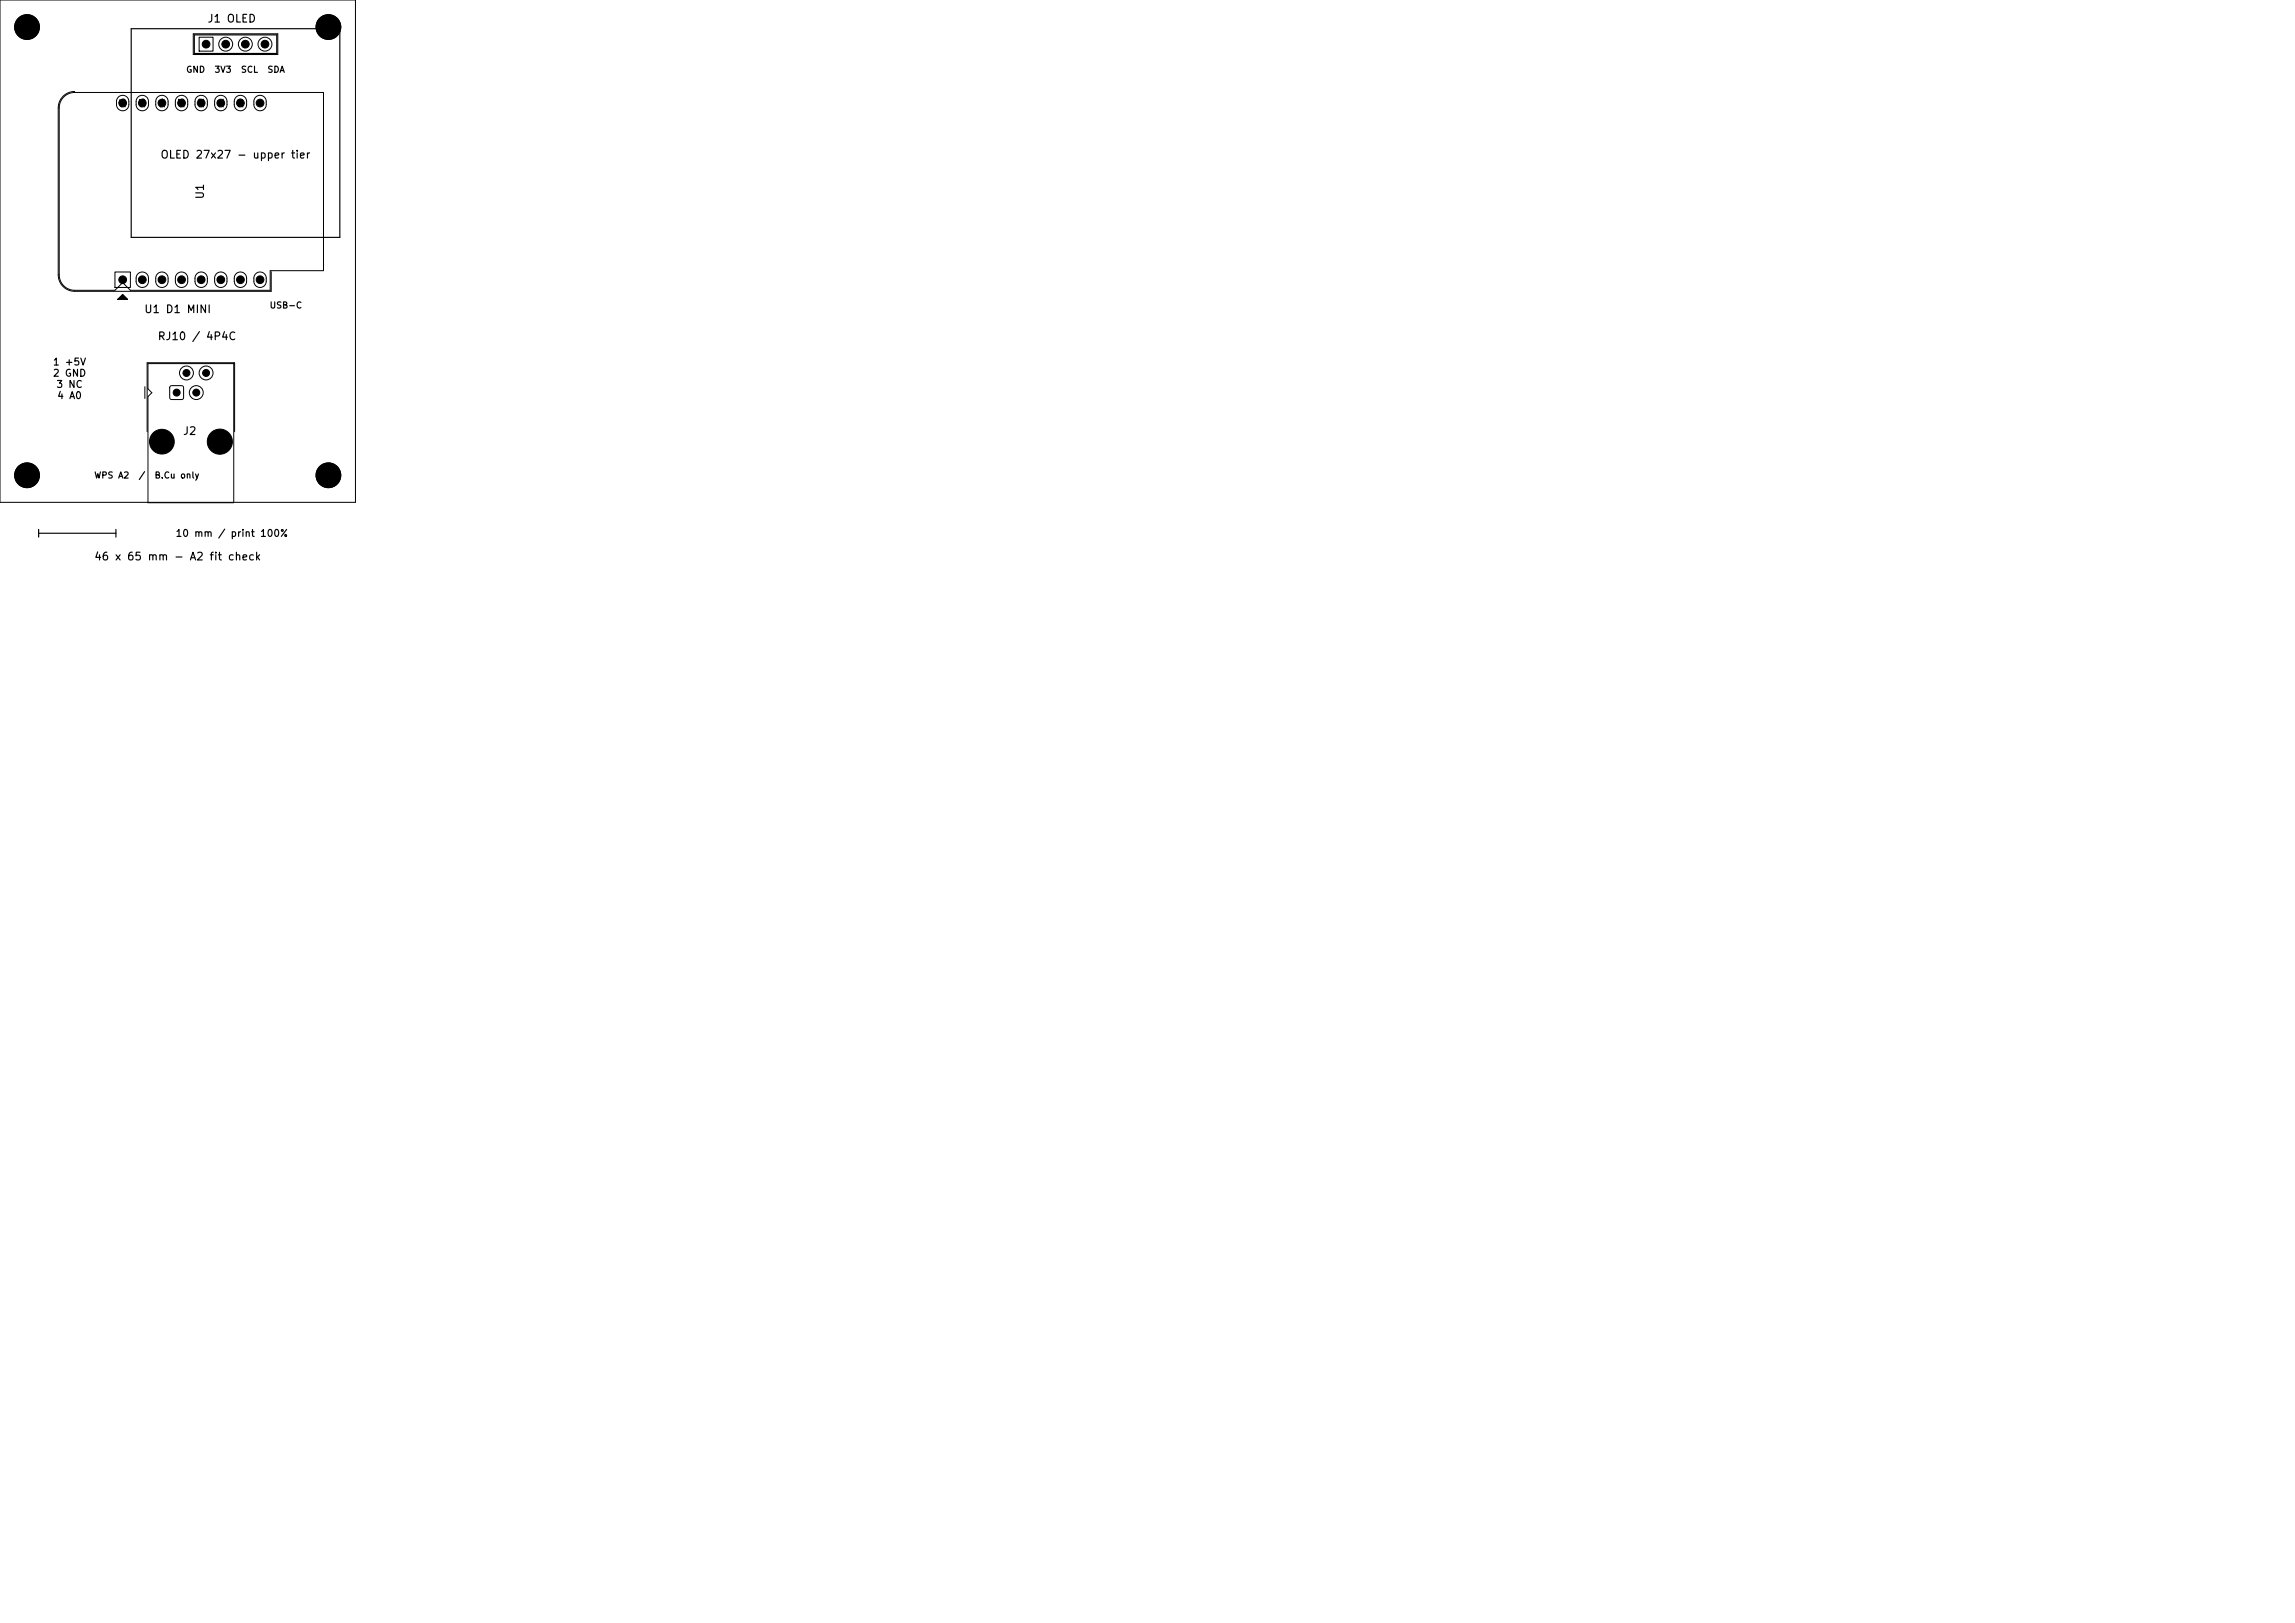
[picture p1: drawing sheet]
<svg xmlns="http://www.w3.org/2000/svg" width="297mm" height="210mm" viewBox="0 0 297 210" stroke-linecap="round" stroke-linejoin="round" font-family="sans-serif">
<defs><g id="words">
<g font-size="1">
<text x="26.8" y="3.2">J1 OLED</text>
<text x="20.7" y="20.8">OLED 27x27 - upper tier</text>
<text x="26.6" y="25.9" transform="rotate(-90 26.6 25.9)">U1</text>
<text x="18.6" y="40.8">U1 D1 MINI</text>
<text x="20.3" y="44.3">RJ10 / 4P4C</text>
<text x="23.6" y="56.5">J2</text>
<text x="12.1" y="72.8">46 x 65 mm - A2 fit check</text>
</g>
<g font-size=".9">
<text x="6.8" y="47.5">1 +5V</text>
<text x="6.8" y="49">2 GND</text>
<text x="7.2" y="50.4">3 NC</text>
<text x="7.3" y="51.9">4 A0</text>
<text x="22.6" y="69.7">10 mm / print 100%</text>
</g>
<g font-size=".8">
<text x="24" y="9.6">GND</text>
<text x="27.7" y="9.6">3V3</text>
<text x="31.1" y="9.6">SCL</text>
<text x="34.5" y="9.6">SDA</text>
<text x="34.8" y="40.1">USB-C</text>
<text x="12.1" y="62.1">WPS A2</text>
<text x="17.9" y="62.1">/</text>
<text x="19.9" y="62.1">B.Cu only</text>
</g>
<g font-size=".7">
<text x="16.4" y="14" transform="rotate(-90 16.4 14)">16</text>
<text x="18.9" y="14" transform="rotate(-90 18.9 14)">15</text>
<text x="21.5" y="14" transform="rotate(-90 21.5 14)">14</text>
<text x="24" y="14" transform="rotate(-90 24 14)">13</text>
<text x="26.5" y="14" transform="rotate(-90 26.5 14)">12</text>
<text x="29.1" y="14" transform="rotate(-90 29.1 14)">11</text>
<text x="31.6" y="14" transform="rotate(-90 31.6 14)">10</text>
<text x="34.2" y="13.7" transform="rotate(-90 34.2 13.7)">9</text>
<text x="15.5" y="36.7">1</text>
<text x="18.9" y="36.6" transform="rotate(-90 18.9 36.6)">2</text>
<text x="21.5" y="36.6" transform="rotate(-90 21.5 36.6)">3</text>
<text x="24" y="36.6" transform="rotate(-90 24 36.6)">4</text>
<text x="26.5" y="36.6" transform="rotate(-90 26.5 36.6)">5</text>
<text x="29.1" y="36.6" transform="rotate(-90 29.1 36.6)">6</text>
<text x="31.6" y="36.6" transform="rotate(-90 31.6 36.6)">7</text>
<text x="34.2" y="36.6" transform="rotate(-90 34.2 36.6)">8</text>
</g>
<g font-size=".6">
<text x="26.3" y="6.2">1</text>
<text x="28.9" y="6.2">2</text>
<text x="31.4" y="6.2">3</text>
<text x="33.9" y="6.2">4</text>
<text x="22.5" y="51.3">1</text>
<text x="23.8" y="48.7">2</text>
<text x="25.1" y="51.3">3</text>
<text x="26.3" y="48.7">4</text>
</g>
</g></defs>
<g fill="none" stroke="#000" stroke-width=".13">
<path d="M0 0h46v65h-46zM7.5 14v21.6a2.13 2.13 0 0 0 2.2 2.1h25.4v-2.5M7.7 13.9a2 2 0 0 1 2-1.9h32.2v23h-6.9v2.6h-18.1l-1-1-1 1h-5.2a2 2 0 0 1-2-2v-21.6M9.7 11.8a2.13 2.13 0 0 0-2.2 2.2M15.3 12.6a.8 .8 0 0 1 .9-.2 .8 .8 0 0 1 .5 .7v.4a.8 .8 0 0 1-.8 .8 .8 .8 0 0 1-.8-.8v-.6zM17.8 12.6a.8 .8 0 0 1 .9-.2 .8 .8 0 0 1 .5 .7v.4a.8 .8 0 0 1-.8 .8 .8 .8 0 0 1-.8-.8v-.6zM20.4 12.6a.8 .8 0 0 1 .9-.2 .8 .8 0 0 1 .5 .7v.4a.8 .8 0 0 1-.8 .8 .8 .8 0 0 1-.8-.8v-.6zM22.9 12.6a.8 .8 0 0 1 .9-.2 .8 .8 0 0 1 .5 .7v.4a.8 .8 0 0 1-.8 .8 .8 .8 0 0 1-.8-.8v-.6zM25 4.4h10.9v2.7h-10.9zM25.5 12.6a.8 .8 0 0 1 .8-.2 .8 .8 0 0 1 .5 .7v.4a.8 .8 0 0 1-.8 .8 .8 .8 0 0 1-.8-.8l.1-.6zM25.8 4.8h1.8v1.8h-1.8zM28 12.6a.8 .8 0 0 1 .9-.2 .8 .8 0 0 1 .5 .7v.4a.8 .8 0 0 1-.8 .8 .8 .8 0 0 1-.8-.8v-.6z"/>
<path d="M30.5 12.6a.8 .8 0 0 1 .9-.2 .8 .8 0 0 1 .5 .7v.4a.8 .8 0 0 1-.8 .8 .8 .8 0 0 1-.8-.8v-.6zM33.1 12.6a.8 .8 0 0 1 .9-.2 .8 .8 0 0 1 .5 .7v.4a.8 .8 0 0 1-.8 .8 .8 .8 0 0 1-.8-.8v-.6zM14.9 35.2h2v2h-2zM17.8 35.4a.8 .8 0 0 1 .9-.1 .8 .8 0 0 1 .5 .7v.4a.8 .8 0 0 1-.8 .8 .8 .8 0 0 1-.8-.8v-.6zM20.4 35.4a.8 .8 0 0 1 .9-.1 .8 .8 0 0 1 .5 .7v.4a.8 .8 0 0 1-.8 .8 .8 .8 0 0 1-.8-.8v-.6zM22.9 35.4a.8 .8 0 0 1 .9-.1 .8 .8 0 0 1 .5 .7v.4a.8 .8 0 0 1-.8 .8 .8 .8 0 0 1-.8-.8v-.6zM25.5 35.4a.8 .8 0 0 1 .8-.1 .8 .8 0 0 1 .5 .7v.4a.8 .8 0 0 1-.8 .8 .8 .8 0 0 1-.8-.8l.1-.6zM28 35.4a.8 .8 0 0 1 .9-.1 .8 .8 0 0 1 .5 .7v.4a.8 .8 0 0 1-.8 .8 .8 .8 0 0 1-.8-.8v-.6zM30.5 35.4a.8 .8 0 0 1 .9-.1 .8 .8 0 0 1 .5 .7v.4a.8 .8 0 0 1-.8 .8 .8 .8 0 0 1-.8-.8v-.6zM33.1 35.4a.8 .8 0 0 1 .9-.1 .8 .8 0 0 1 .5 .7v.4a.8 .8 0 0 1-.8 .8 .8 .8 0 0 1-.8-.8v-.6zM18.7 50v1.6M19 55.9v-9h11.4v9"/>
<path d="M19.1 47.1h11.2v18h-11.2v-13.8l.6-.5-.6-.5zM22 50l.2-.1 1.5 .1 .1 .2-.1 1.4-.2 .1-1.5-.1v-.2z"/>
<circle cx="3.5" cy="3.5" r="1.6"/>
<circle cx="29.2" cy="5.7" r=".9"/>
<circle cx="31.7" cy="5.7" r=".9"/>
<circle cx="34.3" cy="5.7" r=".9"/>
<circle cx="42.5" cy="3.5" r="1.6"/>
<circle cx="24.1" cy="48.3" r=".9"/>
<circle cx="25.4" cy="50.8" r=".9"/>
<circle cx="26.7" cy="48.3" r=".9"/>
<circle cx="3.5" cy="61.5" r="1.6"/>
<circle cx="42.5" cy="61.5" r="1.6"/>
</g>
<path d="M17 3.7h27v27h-27zM25.1 4.5h10.7v2.4h-10.7zM15.2 38.7l.7-.6 .6 .6zM5 68.5v1M5 69h10M15 68.5v1" fill="none" stroke="#000" stroke-width=".15"/>
<path d="M15.2 38.7l.7-.6 .6 .6z" fill="#000"/>
<g fill="#000" stroke="#000" stroke-width=".13">
<circle cx="3.5" cy="3.5" r="1.6"/>
<circle cx="15.9" cy="13.3" r=".5"/>
<circle cx="18.4" cy="13.3" r=".5"/>
<circle cx="21" cy="13.3" r=".5"/>
<circle cx="23.5" cy="13.3" r=".5"/>
<circle cx="26" cy="13.3" r=".5"/>
<circle cx="26.7" cy="5.7" r=".5"/>
<circle cx="28.6" cy="13.3" r=".5"/>
<circle cx="29.2" cy="5.7" r=".5"/>
<circle cx="31.1" cy="13.3" r=".5"/>
<circle cx="31.7" cy="5.7" r=".5"/>
<circle cx="33.7" cy="13.3" r=".5"/>
<circle cx="34.3" cy="5.7" r=".5"/>
<circle cx="42.5" cy="3.5" r="1.6"/>
<circle cx="15.9" cy="36.2" r=".5"/>
<circle cx="18.4" cy="36.2" r=".5"/>
<circle cx="21" cy="36.2" r=".5"/>
<circle cx="23.5" cy="36.2" r=".5"/>
<circle cx="26" cy="36.2" r=".5"/>
<circle cx="28.6" cy="36.2" r=".5"/>
<circle cx="31.1" cy="36.2" r=".5"/>
<circle cx="33.7" cy="36.2" r=".5"/>
<circle cx="20.9" cy="57.2" r="1.6"/>
<circle cx="22.9" cy="50.8" r=".45"/>
<circle cx="24.1" cy="48.3" r=".45"/>
<circle cx="25.4" cy="50.8" r=".45"/>
<circle cx="26.7" cy="48.3" r=".45"/>
<circle cx="28.4" cy="57.2" r="1.63"/>
<circle cx="3.5" cy="61.5" r="1.6"/>
<circle cx="42.5" cy="61.5" r="1.6"/>
</g>
<use href="#words"/>
</svg>
